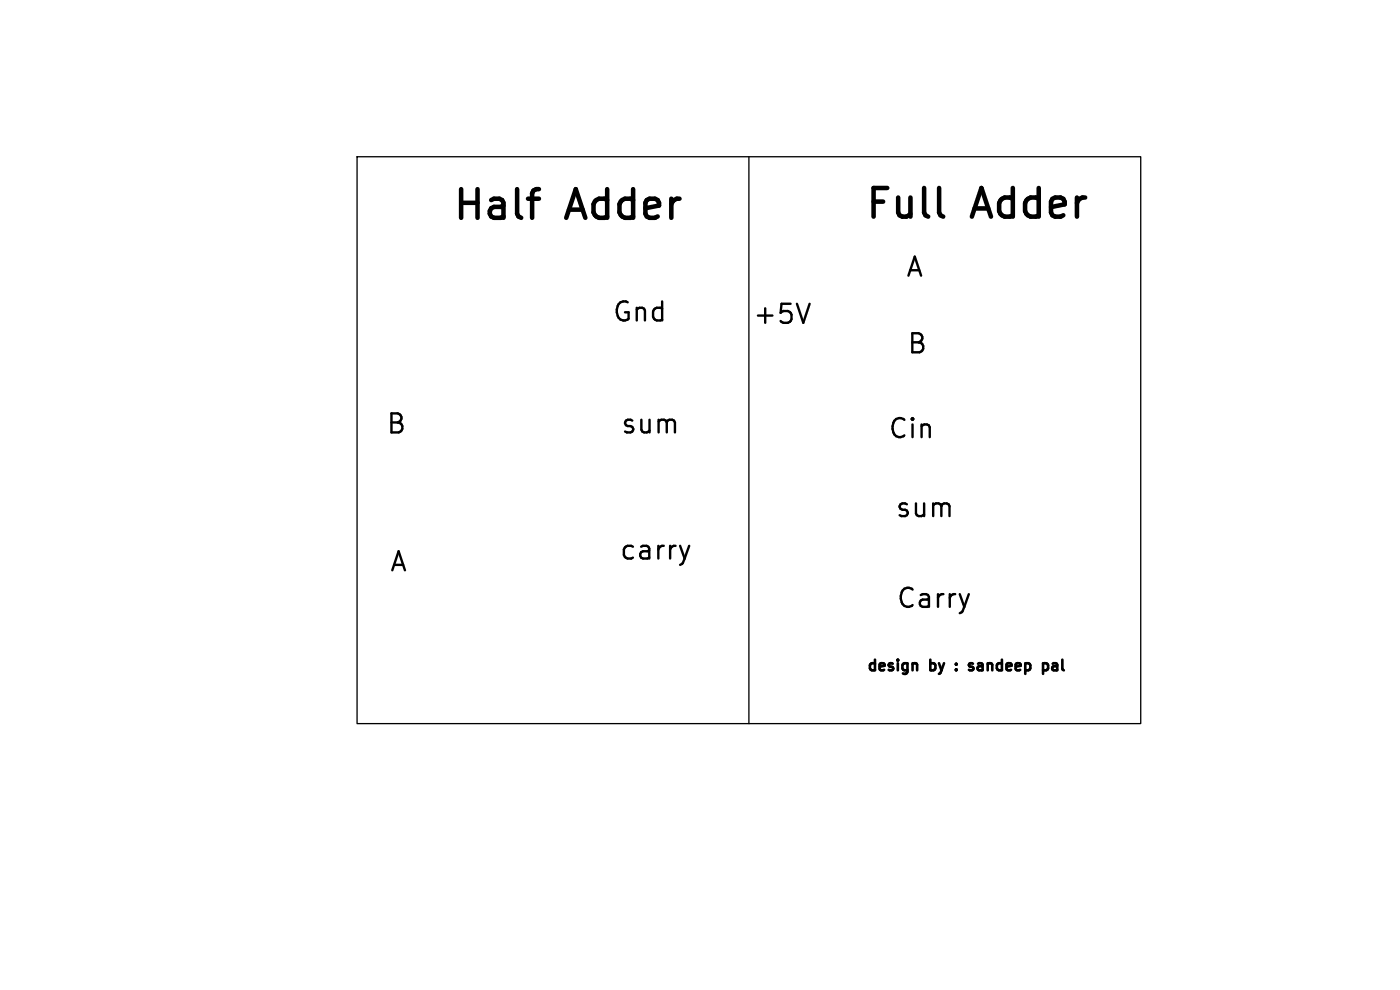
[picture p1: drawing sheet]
<svg xmlns="http://www.w3.org/2000/svg" width="297mm" height="210mm" viewBox="0 0 297 210" stroke-linecap="round" stroke-linejoin="round" font-family="sans-serif">
<defs><g id="words">
<g font-size="8.5">
<text x="95.8" y="47">Half</text>
<text x="120.6" y="47">Adder</text>
<text x="183.3" y="46.8">Full</text>
<text x="206.6" y="46.8">Adder</text>
</g>
<g font-size="5.6">
<text x="192" y="59">A</text>
<text x="129.7" y="68.5">Gnd</text>
<text x="159.5" y="69">+5V</text>
<text x="192.3" y="75.3">B</text>
<text x="81.8" y="92.3">B</text>
<text x="131.5" y="92.3">sum</text>
<text x="188.2" y="93.3">Cin</text>
<text x="189.8" y="110">sum</text>
<text x="131.2" y="119">carry</text>
<text x="82.5" y="121.5">A</text>
<text x="190" y="129.3">Carry</text>
</g>
<g font-size="3.2">
<text x="183.8" y="142.5">design</text>
<text x="197.7" y="142.5">by</text>
<text x="204.4" y="142.5">:</text>
<text x="208.4" y="142.5">sandeep</text>
<text x="225.2" y="142.5">pal</text>
</g>
</g></defs>
<path d="M75.7 33.3h166.3v120.2h-166.3zM158.9 33.3v120.2" fill="none" stroke="#000" stroke-width=".28"/>
<path d="M202.9 142l.1 .1-.1 .1M202.9 142l-.2 .1 .2 .1M202.9 140.8v.2M202.9 142v.2M202.9 140.8l.1 .1-.1 .1M202.9 140.8l-.2 .1 .2 .1M206.2 141.4l.3 .4-.1 .3-.2 .1M206.2 140.7l.2 .1M222.1 140.8l.3 .3v.7l-.3 .3M223.3 140.8l.2-.1 .7 .1 .1 1.4M224.3 141.2l-.8 .1a.44 .44 0 0 0-.3 .5 .44 .44 0 0 0 .3 .4l.8-.1" fill="none" stroke="#000" stroke-width=".55"/>
<path d="M171.8 64.4l-1.4 4.1M146.2 115.8l-1 2.7" fill="none" stroke="#000" stroke-width=".51"/>
<path d="M112 42.2h2.3M114.3 40.1h-.5l-.6 .3M199.2 45.1l.3 .6 .6 .3" fill="none" stroke="#000" stroke-width=".96"/>
<use href="#words"/>
</svg>
